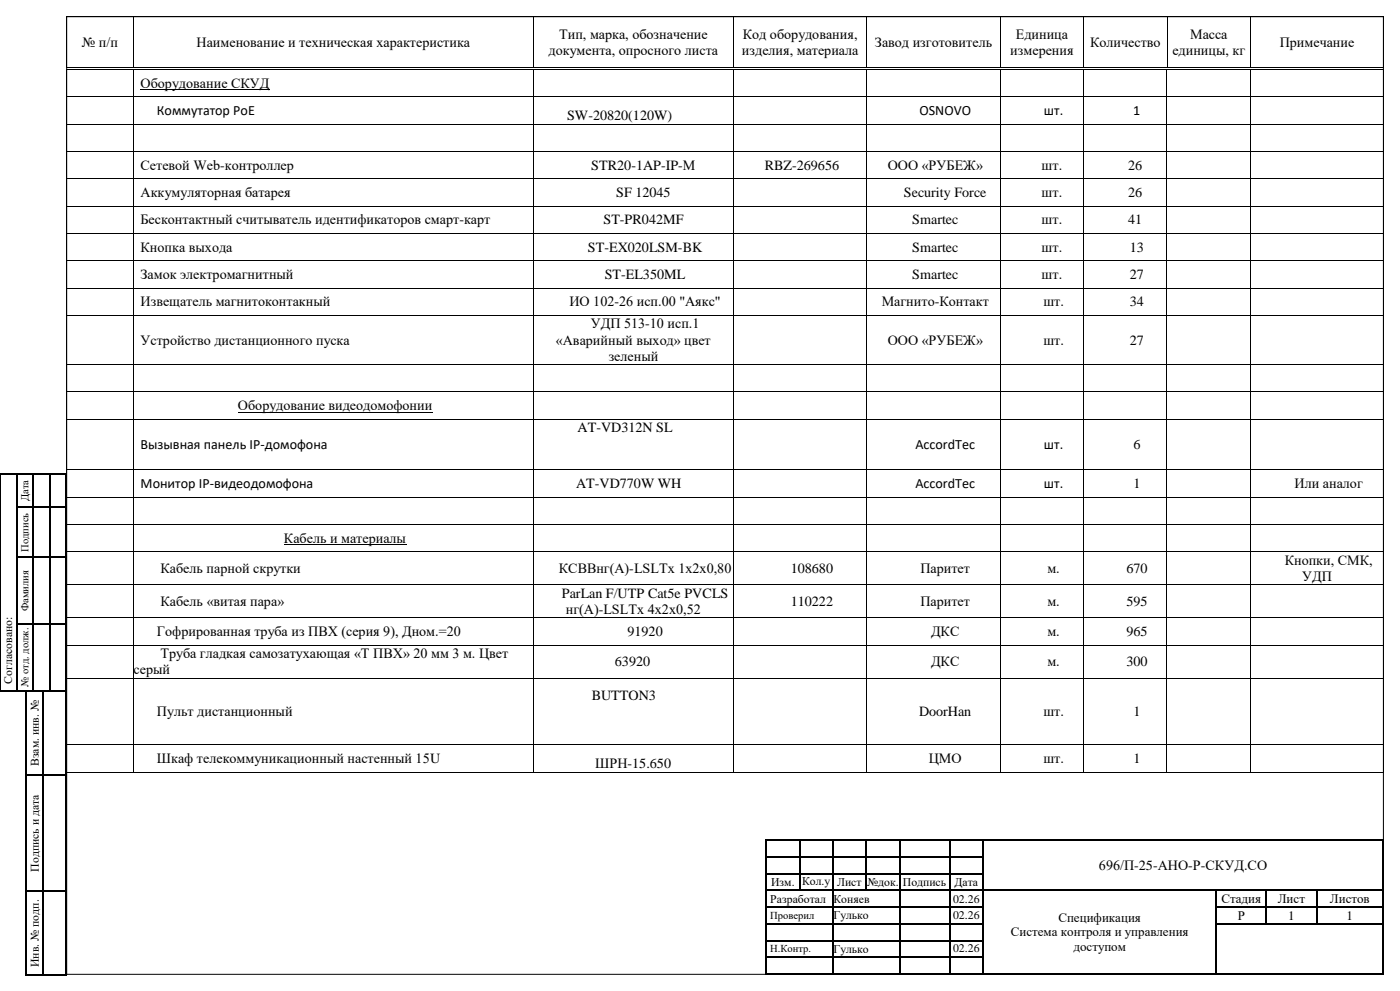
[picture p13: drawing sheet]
<svg xmlns="http://www.w3.org/2000/svg" width="420mm" height="297mm" viewBox="0 0 420 297" stroke-linecap="round" stroke-linejoin="round" font-family="sans-serif">
<defs><g id="words">
<g font-size="4.2">
<text x="167.7" y="11.6">Тип, марка, обозначение</text>
<text x="222.8" y="11.6">Код оборудования,</text>
<text x="304.7" y="11.6">Единица</text>
<text x="357" y="11.6">Масса</text>
<text x="24.6" y="14">№ п/п</text>
<text x="59" y="14">Наименование и техническая характеристика</text>
<text x="164.6" y="16.4">документа, опросного листа</text>
<text x="222.6" y="16.4">изделия, материала</text>
<text x="262.5" y="14">Завод изготовитель</text>
<text x="303.1" y="16.4">измерения</text>
<text x="327" y="14">Количество</text>
<text x="351.7" y="16.4">единицы, кг</text>
<text x="383.9" y="14">Примечание</text>
<text x="42.2" y="26.3">Оборудование СКУД</text>
<text x="47.1" y="34.6">Коммутатор PoE</text>
<text x="170.1" y="35.8">SW-20820(120W)</text>
<text x="275.8" y="34.6">OSNOVO</text>
<text x="313.2" y="34.6">шт.</text>
<text x="340" y="34.6">1</text>
<text x="42.2" y="50.8">Сетевой Web-контроллер</text>
<text x="177.4" y="50.8">STR20-1AP-IP-М</text>
<text x="229.4" y="50.8">RBZ-269656</text>
<text x="266.3" y="50.8">ООО «РУБЕЖ»</text>
<text x="312.5" y="50.8">шт.</text>
<text x="338.4" y="50.8">26</text>
<text x="42.2" y="59.1">Аккумуляторная батарея</text>
<text x="184.8" y="59.1">SF 12045</text>
<text x="271.2" y="59.1">Security Force</text>
<text x="312.5" y="59.1">шт.</text>
<text x="338.4" y="59.1">26</text>
<text x="42.2" y="67.2">Бесконтактный считыватель идентификаторов смарт-карт</text>
<text x="181" y="67.2">ST-PR042MF</text>
<text x="273.7" y="67.2">Smartec</text>
<text x="312.5" y="67.2">шт.</text>
<text x="338.4" y="67.2">41</text>
<text x="42.2" y="75.4">Кнопка выхода</text>
<text x="176.4" y="75.4">ST-EX020LSM-BK</text>
<text x="273.7" y="75.4">Smartec</text>
<text x="312.5" y="75.4">шт.</text>
<text x="339" y="75.4">13</text>
<text x="42.2" y="83.6">Замок электромагнитный</text>
<text x="181.4" y="83.6">ST-EL350ML</text>
<text x="273.7" y="83.6">Smartec</text>
<text x="312.5" y="83.6">шт.</text>
<text x="339" y="83.6">27</text>
<text x="42.2" y="91.8">Извещатель магнитоконтакный</text>
<text x="170.8" y="91.8">ИО 102-26 исп.00 &quot;Аякс&quot;</text>
<text x="264.5" y="91.8">Магнито-Контакт</text>
<text x="313" y="91.8">шт.</text>
<text x="339" y="91.8">34</text>
<text x="177.2" y="98.4">УДП 513-10 исп.1</text>
<text x="42.2" y="103.3">Устройство дистанционного пуска</text>
<text x="166.8" y="103.3">«Аварийный выход» цвет</text>
<text x="266.3" y="103.3">ООО «РУБЕЖ»</text>
<text x="313" y="103.3">шт.</text>
<text x="339" y="103.3">27</text>
<text x="182.6" y="108.1">зеленый</text>
<text x="71.4" y="123">Оборудование видеодомофонии</text>
<text x="173.3" y="129.6">AT-VD312N SL</text>
<text x="42.2" y="134.7">Вызывная панель IP-домофона</text>
<text x="274.6" y="134.7">AccordTec</text>
<text x="313.2" y="134.7">шт.</text>
<text x="340" y="134.6">6</text>
<text x="42.2" y="146.3">Монитор IP-видеодомофона</text>
<text x="172.8" y="146.3">AT-VD770W WH</text>
<text x="274.6" y="146.3">AccordTec</text>
<text x="313.2" y="146.3">шт.</text>
<text x="340" y="146.3">1</text>
<text x="388.4" y="146.3">Или аналог</text>
<text x="85.2" y="162.7">Кабель и материалы</text>
<text x="48.1" y="171.7">Кабель парной скрутки</text>
<text x="167.7" y="171.7">КСВВнг(А)-LSLTx 1х2х0,80</text>
<text x="237.2" y="171.7">108680</text>
<text x="276.1" y="171.7">Паритет</text>
<text x="314.2" y="171.7">м.</text>
<text x="337.9" y="171.7">670</text>
<text x="385.4" y="169.3">Кнопки, СМК,</text>
<text x="168.5" y="179.2">ParLan F/UTP Cat5e PVCLS</text>
<text x="390.6" y="174.1">УДП</text>
<text x="48.1" y="181.6">Кабель «витая пара»</text>
<text x="169.8" y="184">нг(А)-LSLTx 4х2х0,52</text>
<text x="237.2" y="181.6">110222</text>
<text x="276.1" y="181.6">Паритет</text>
<text x="314.2" y="181.6">м.</text>
<text x="337.9" y="181.6">595</text>
<text x="47.1" y="190.7">Гофрированная труба из ПВХ (серия 9), Дном.=20</text>
<text x="188.2" y="190.7">91920</text>
<text x="279.3" y="190.7">ДКС</text>
<text x="314.2" y="190.7">м.</text>
<text x="337.9" y="190.7">965</text>
<text x="48.1" y="197.3">Труба гладкая самозатухающая «Т ПВХ» 20 мм 3 м. Цвет</text>
<text x="40.1" y="202.1">серый</text>
<text x="184.5" y="199.7">63920</text>
<text x="279.3" y="199.7">ДКС</text>
<text x="314.2" y="199.7">м.</text>
<text x="337.9" y="199.7">300</text>
<text x="177.5" y="209.8">BUTTON3</text>
<text x="47.1" y="214.6">Пульт дистанционный</text>
<text x="275.7" y="214.6">DoorHan</text>
<text x="313" y="214.6">шт.</text>
<text x="340" y="214.6">1</text>
<text x="47.1" y="228.7">Шкаф телекоммуникационный настенный 15U</text>
<text x="178.6" y="230">ШРН-15.650</text>
<text x="278.6" y="228.7">ЦМО</text>
<text x="313" y="228.7">шт.</text>
<text x="340" y="228.7">1</text>
<text x="329.7" y="260.7">696/П-25-АНО-Р-СКУД.СО</text>
</g>
<g font-size="3.9">
<text x="366.5" y="270.7">Стадия</text>
<text x="371.3" y="275.6">Р</text>
<text x="383.4" y="270.7">Лист</text>
<text x="386.5" y="275.6">1</text>
<text x="399" y="270.7">Листов</text>
<text x="404" y="275.6">1</text>
<text x="303.3" y="280.7">Система контроля и управления</text>
<text x="317.5" y="276.2">Спецификация</text>
<text x="322" y="285.2">доступом</text>
</g>
<g font-size="3.5">
<text x="3.6" y="204.9" transform="rotate(-90 3.6 204.9)">Согласовано:</text>
<text x="11.6" y="229.6" transform="rotate(-90 11.6 229.6)">Взам. инв. №</text>
<text x="11.6" y="261.3" transform="rotate(-90 11.6 261.3)">Подпись и дата</text>
<text x="231.3" y="265.5">Изм.</text>
<text x="240.6" y="265.2">Кол.у</text>
<text x="243.5" y="269.3">ч.</text>
<text x="251.1" y="265.5">Лист</text>
<text x="260.1" y="265.5">№док.</text>
<text x="270.9" y="265.5">Подпись</text>
<text x="286.3" y="265.5">Дата</text>
<text x="231.1" y="270.6">Разработал</text>
<text x="250" y="270.6">Коняев</text>
<text x="250" y="275.5">Гулько</text>
<text x="285.9" y="270.6">02.26</text>
<text x="285.9" y="275.5">02.26</text>
<text x="250" y="285.6">Гулько</text>
<text x="285.9" y="285.2">02.26</text>
<text x="11.6" y="289.9" transform="rotate(-90 11.6 289.9)">Инв. № подп.</text>
</g>
<g font-size="3.2">
<text x="8.6" y="150.2" transform="rotate(-90 8.6 150.2)">Дата</text>
<text x="8.6" y="165.4" transform="rotate(-90 8.6 165.4)">Подпись</text>
<text x="8.6" y="183.2" transform="rotate(-90 8.6 183.2)">Фамилия</text>
<text x="8.6" y="205.9" transform="rotate(-90 8.6 205.9)">№ отд. долж.</text>
<text x="231.1" y="275.5">Проверил</text>
<text x="231.1" y="285.5">Н.Контр.</text>
</g>
</g></defs>
<g fill="none" stroke="#000" stroke-width=".3">
<path d="M20 5h395v287h-395zM20 5.2v14.8M20.1 5.1h19.8M40 5.2v14.8M40.1 5.1h119.9M160 5.2v14.8M160.1 5.1h59.9M220.1 5.2v14.8M220.2 5.1h39.8M260.1 5.2v14.8M260.2 5.1h39.8M300.1 5.2v14.8"/>
<path d="M300.2 5.1h24.8M325.1 5.2v14.8M325.2 5.1h24.8M350.1 5.2v14.8M350.2 5.1h24.8M375.1 5.2v14.8M375.2 5.1h39.8M415.1 5.2v14.8M19.9 20.9v8M20 20.8h19.9M20.1 20.1h19.8M40 20.9v8"/>
<path d="M40.1 20.1h119.9M40.1 20.8h119.9M42.2 26.9h38.7M160 20.9v8M160.1 20.1h59.9M160.1 20.8h59.8M220 20.9v8M220.1 20.8h39.9M220.2 20.1h39.8M260 20.9v8M260.1 20.8h39.9M260.2 20.1h39.8"/>
<path d="M300 20.9v8M300.1 20.8h24.9M300.2 20.1h24.8M325.1 20.9v8M325.2 20.8h24.8M325.2 20.1h24.8M350.1 20.9v8M350.2 20.8h24.8M350.2 20.1h24.8M375.1 20.9v8M375.2 20.8h39.8M375.2 20.1h39.8"/>
<path d="M415.1 20.9v8M0 142.2v9.6M0 152.2v14.7M0 167.2v19.6M0 187.2v19.7"/>
</g>
<g fill="#000">
<path d="M19.9 5l.2 .2z" fill-rule="evenodd"/>
<path d="M19.9 5l.2 .2z" fill-rule="evenodd"/>
<path d="M39.9 5l.2 .2z" fill-rule="evenodd"/>
<path d="M160 5l.1 .2z" fill-rule="evenodd"/>
<path d="M220 5l.2 .2z" fill-rule="evenodd"/>
<path d="M260 5l.2 .2z" fill-rule="evenodd"/>
<path d="M300 5l.2 .2z" fill-rule="evenodd"/>
<path d="M325 5l.2 .2z" fill-rule="evenodd"/>
<path d="M350 5l.2 .2z" fill-rule="evenodd"/>
<path d="M375 5l.2 .2z" fill-rule="evenodd"/>
<path d="M415 5l.2 .2z" fill-rule="evenodd"/>
<path d="M415 5l.2 .2z" fill-rule="evenodd"/>
<path d="M19.8 20.7l.2 .2z" fill-rule="evenodd"/>
<path d="M19.8 20.7l.2 .2z" fill-rule="evenodd"/>
<path d="M19.9 20l.2 .2z" fill-rule="evenodd"/>
<path d="M19.9 20l.2 .2z" fill-rule="evenodd"/>
<path d="M39.9 20l.2 .2z" fill-rule="evenodd"/>
<path d="M39.9 20.7l.2 .2z" fill-rule="evenodd"/>
<path d="M160 20l.1 .2z" fill-rule="evenodd"/>
<path d="M160 20.7l.1 .2z" fill-rule="evenodd"/>
<path d="M219.9 20.7l.2 .2z" fill-rule="evenodd"/>
<path d="M220 20l.2 .2z" fill-rule="evenodd"/>
<path d="M260 20.7l.1 .2z" fill-rule="evenodd"/>
<path d="M260 20l.2 .2z" fill-rule="evenodd"/>
<path d="M300 20.7l.1 .2z" fill-rule="evenodd"/>
<path d="M300 20l.2 .2z" fill-rule="evenodd"/>
<path d="M325 20.7l.2 .2z" fill-rule="evenodd"/>
<path d="M325 20l.2 .2z" fill-rule="evenodd"/>
<path d="M350 20.7l.2 .2z" fill-rule="evenodd"/>
<path d="M350 20l.2 .2z" fill-rule="evenodd"/>
<path d="M375 20.7l.2 .2z" fill-rule="evenodd"/>
<path d="M375 20l.2 .2z" fill-rule="evenodd"/>
<path d="M415 20l.2 .2z" fill-rule="evenodd"/>
<path d="M415 20l.2 .2z" fill-rule="evenodd"/>
<path d="M415 20.7l.2 .2z" fill-rule="evenodd"/>
<path d="M415 20.7l.2 .2z" fill-rule="evenodd"/>
<path d="M0 141.8h.1v.4h-.1z" fill-rule="evenodd"/>
<path d="M0 141.8h.1v.4h-.1z" fill-rule="evenodd"/>
<path d="M0 151.8h.1v.4h-.1z" fill-rule="evenodd"/>
<path d="M4.8 141.8h.3v.4h-.3z" fill-rule="evenodd"/>
<path d="M4.8 151.8h.3v.4h-.3z" fill-rule="evenodd"/>
<path d="M9.8 141.8h.4v.4h-.4z" fill-rule="evenodd"/>
<path d="M9.8 151.8h.4v.4h-.4z" fill-rule="evenodd"/>
<path d="M14.8 141.8h.3v.4h-.3z" fill-rule="evenodd"/>
<path d="M14.8 151.8h.3v.4h-.3z" fill-rule="evenodd"/>
<path d="M19.8 141.8h.3v.4h-.3z" fill-rule="evenodd"/>
<path d="M19.8 141.8h.3v.4h-.3z" fill-rule="evenodd"/>
<path d="M19.8 151.8h.3v.4h-.3z" fill-rule="evenodd"/>
<path d="M0 166.9h.1v.3h-.1z" fill-rule="evenodd"/>
<path d="M4.8 166.9h.3v.3h-.3z" fill-rule="evenodd"/>
<path d="M9.8 166.9h.4v.3h-.4z" fill-rule="evenodd"/>
<path d="M14.8 166.9h.3v.3h-.3z" fill-rule="evenodd"/>
<path d="M19.8 166.9h.3v.3h-.3z" fill-rule="evenodd"/>
<path d="M0 186.8h.1v.4h-.1z" fill-rule="evenodd"/>
<path d="M4.8 186.8h.3v.4h-.3z" fill-rule="evenodd"/>
<path d="M9.8 186.8h.4v.4h-.4z" fill-rule="evenodd"/>
<path d="M14.8 186.8h.3v.4h-.3z" fill-rule="evenodd"/>
<path d="M19.8 186.8h.3v.4h-.3z" fill-rule="evenodd"/>
<path d="M0 206.9h.1v.3h-.1z" fill-rule="evenodd"/>
<path d="M0 206.9h.1v.3h-.1z" fill-rule="evenodd"/>
<path d="M4.8 206.9h.3v.3h-.3z" fill-rule="evenodd"/>
<path d="M7.7 207h.4v.3h-.4z" fill-rule="evenodd"/>
<path d="M7.7 207h.4v.3h-.4z" fill-rule="evenodd"/>
<path d="M9.8 206.9h.4v.3h-.4z" fill-rule="evenodd"/>
<path d="M12.7 207h.4v.3h-.4z" fill-rule="evenodd"/>
<path d="M14.8 206.9h.3v.3h-.3z" fill-rule="evenodd"/>
<path d="M19.7 207h.4v.3h-.4z" fill-rule="evenodd"/>
<path d="M19.7 207h.4v.3h-.4z" fill-rule="evenodd"/>
<path d="M19.8 206.9h.3v.3h-.3z" fill-rule="evenodd"/>
<path d="M19.8 206.9h.3v.3h-.3z" fill-rule="evenodd"/>
<path d="M7.7 232h.4v.3h-.4z" fill-rule="evenodd"/>
<path d="M12.7 232h.4v.3h-.4z" fill-rule="evenodd"/>
<path d="M19.7 232h.4v.3h-.4z" fill-rule="evenodd"/>
<path d="M229.7 251.7h.4v.3h-.4z" fill-rule="evenodd"/>
<path d="M229.7 251.7h.4v.3h-.4z" fill-rule="evenodd"/>
<path d="M229.7 256.7h.4v.3h-.4z" fill-rule="evenodd"/>
<path d="M239.7 251.7h.4v.3h-.4z" fill-rule="evenodd"/>
<path d="M239.7 256.7h.4v.3h-.4z" fill-rule="evenodd"/>
<path d="M249.7 251.7h.3v.3h-.3z" fill-rule="evenodd"/>
<path d="M249.7 256.7h.3v.3h-.3z" fill-rule="evenodd"/>
<path d="M259.7 251.7h.4v.3h-.4z" fill-rule="evenodd"/>
<path d="M259.7 256.7h.4v.3h-.4z" fill-rule="evenodd"/>
<path d="M269.7 251.7h.4v.3h-.4z" fill-rule="evenodd"/>
<path d="M269.7 256.7h.4v.3h-.4z" fill-rule="evenodd"/>
<path d="M284.7 251.7h.4v.3h-.4z" fill-rule="evenodd"/>
<path d="M284.7 256.7h.4v.3h-.4z" fill-rule="evenodd"/>
<path d="M294.7 251.7h.4v.3h-.4z" fill-rule="evenodd"/>
<path d="M294.7 256.7h.4v.3h-.4z" fill-rule="evenodd"/>
<path d="M414.8 251.7h.3v.3h-.3z" fill-rule="evenodd"/>
<path d="M414.8 251.7h.3v.3h-.3z" fill-rule="evenodd"/>
<path d="M414.8 256.7h.3v.3h-.3z" fill-rule="evenodd"/>
<path d="M7.7 267h.4v.3h-.4z" fill-rule="evenodd"/>
<path d="M12.7 267h.4v.3h-.4z" fill-rule="evenodd"/>
<path d="M19.7 267h.4v.3h-.4z" fill-rule="evenodd"/>
<path d="M229.7 261.7h.4v.3h-.4z" fill-rule="evenodd"/>
<path d="M229.7 266.7h.4v.3h-.4z" fill-rule="evenodd"/>
<path d="M229.7 271.7h.4v.3h-.4z" fill-rule="evenodd"/>
<path d="M229.7 276.7h.4v.4h-.4z" fill-rule="evenodd"/>
<path d="M239.7 261.7h.4v.3h-.4z" fill-rule="evenodd"/>
<path d="M239.7 266.7h.4v.3h-.4z" fill-rule="evenodd"/>
<path d="M249.7 261.7h.3v.3h-.3z" fill-rule="evenodd"/>
<path d="M249.7 266.7h.3v.3h-.3z" fill-rule="evenodd"/>
<path d="M249.7 271.7h.3v.3h-.3z" fill-rule="evenodd"/>
<path d="M249.7 276.7h.3v.4h-.3z" fill-rule="evenodd"/>
<path d="M259.7 261.7h.4v.3h-.4z" fill-rule="evenodd"/>
<path d="M259.7 266.7h.4v.3h-.4z" fill-rule="evenodd"/>
<path d="M269.7 261.7h.4v.3h-.4z" fill-rule="evenodd"/>
<path d="M269.7 266.7h.4v.3h-.4z" fill-rule="evenodd"/>
<path d="M269.7 271.7h.4v.3h-.4z" fill-rule="evenodd"/>
<path d="M269.7 276.7h.4v.4h-.4z" fill-rule="evenodd"/>
<path d="M284.7 261.7h.4v.3h-.4z" fill-rule="evenodd"/>
<path d="M284.7 266.7h.4v.3h-.4z" fill-rule="evenodd"/>
<path d="M284.7 271.7h.4v.3h-.4z" fill-rule="evenodd"/>
<path d="M284.7 276.7h.4v.4h-.4z" fill-rule="evenodd"/>
<path d="M294.7 261.7h.4v.3h-.4z" fill-rule="evenodd"/>
<path d="M294.7 266.7h.4v.3h-.4z" fill-rule="evenodd"/>
<path d="M294.7 271.7h.4v.3h-.4z" fill-rule="evenodd"/>
<path d="M294.7 276.7h.4v.4h-.4z" fill-rule="evenodd"/>
<path d="M364.7 266.7h.4v.3h-.4z" fill-rule="evenodd"/>
<path d="M364.7 271.7h.4v.3h-.4z" fill-rule="evenodd"/>
<path d="M364.7 276.7h.4v.4h-.4z" fill-rule="evenodd"/>
<path d="M379.8 266.7h.3v.3h-.3z" fill-rule="evenodd"/>
<path d="M379.8 271.7h.3v.3h-.3z" fill-rule="evenodd"/>
<path d="M379.8 276.7h.3v.4h-.3z" fill-rule="evenodd"/>
<path d="M394.8 266.7h.3v.3h-.3z" fill-rule="evenodd"/>
<path d="M394.8 271.7h.3v.3h-.3z" fill-rule="evenodd"/>
<path d="M394.8 276.7h.3v.4h-.3z" fill-rule="evenodd"/>
<path d="M414.8 261.7h.3v.3h-.3z" fill-rule="evenodd"/>
<path d="M414.8 266.7h.3v.3h-.3z" fill-rule="evenodd"/>
<path d="M414.8 271.7h.3v.3h-.3z" fill-rule="evenodd"/>
<path d="M414.8 276.7h.3v.4h-.3z" fill-rule="evenodd"/>
<path d="M7.7 292h.4v.4h-.4z" fill-rule="evenodd"/>
<path d="M7.7 292h.4v.4h-.4z" fill-rule="evenodd"/>
<path d="M12.7 292h.4v.4h-.4z" fill-rule="evenodd"/>
<path d="M19.7 292h.4v.4h-.4z" fill-rule="evenodd"/>
<path d="M19.7 292h.4v.4h-.4z" fill-rule="evenodd"/>
<path d="M229.7 281.7h.4v.4h-.4z" fill-rule="evenodd"/>
<path d="M229.7 286.7h.4v.4h-.4z" fill-rule="evenodd"/>
<path d="M229.7 291.8h.4v.3h-.4z" fill-rule="evenodd"/>
<path d="M229.7 291.8h.4v.3h-.4z" fill-rule="evenodd"/>
<path d="M249.7 281.7h.3v.4h-.3z" fill-rule="evenodd"/>
<path d="M249.7 286.7h.3v.4h-.3z" fill-rule="evenodd"/>
<path d="M249.7 291.8h.3v.3h-.3z" fill-rule="evenodd"/>
<path d="M269.7 281.7h.4v.4h-.4z" fill-rule="evenodd"/>
<path d="M269.7 286.7h.4v.4h-.4z" fill-rule="evenodd"/>
<path d="M269.7 291.8h.4v.3h-.4z" fill-rule="evenodd"/>
<path d="M284.7 281.7h.4v.4h-.4z" fill-rule="evenodd"/>
<path d="M284.7 286.7h.4v.4h-.4z" fill-rule="evenodd"/>
<path d="M284.7 291.8h.4v.3h-.4z" fill-rule="evenodd"/>
<path d="M294.7 281.7h.4v.4h-.4z" fill-rule="evenodd"/>
<path d="M294.7 286.7h.4v.4h-.4z" fill-rule="evenodd"/>
<path d="M294.7 291.8h.4v.3h-.4z" fill-rule="evenodd"/>
<path d="M364.7 281.7h.4v.4h-.4z" fill-rule="evenodd"/>
<path d="M364.7 286.7h.4v.4h-.4z" fill-rule="evenodd"/>
<path d="M364.7 291.8h.4v.3h-.4z" fill-rule="evenodd"/>
<path d="M414.8 281.7h.3v.4h-.3z" fill-rule="evenodd"/>
<path d="M414.8 286.7h.3v.4h-.3z" fill-rule="evenodd"/>
<path d="M414.8 291.8h.3v.3h-.3z" fill-rule="evenodd"/>
<path d="M414.8 291.8h.3v.3h-.3z" fill-rule="evenodd"/>
</g>
<g fill="none" stroke="#000" stroke-width=".34">
<path d="M.1 142h4.7M5 142.2v9.6M5 152.2v14.7M5.1 142h4.7M5.1 152h4.7M10 142.2v9.6M10 152.2v14.7M10.2 142h4.6M10.2 152h4.6M14.9 142.2v9.6M14.9 152.2v14.7M15.1 142h4.7"/>
<path d="M15.1 152h4.7M19.9 142.2v9.6M19.9 152.2v14.7M5 167.2v19.6M5.1 167h4.7M10 167.2v19.6M10.2 167h4.6M14.9 167.2v19.6M15.1 167h4.7M19.9 167.2v19.6M5 187.2v19.7M5.1 187h4.7"/>
<path d="M10 187.2v19.7M10.2 187h4.6M14.9 187.2v19.7M15.1 187h4.7M19.9 187.2v19.7M.1 207h4.7M5.1 207h4.7M7.9 207.3v24.7M8.1 207.1h4.6M10.2 207h4.6M12.9 207.3v24.7M13.1 207.1h6.6"/>
<path d="M15.1 207h4.7M19.9 207.3v24.7M7.9 232.3v34.7M8.1 232.1h4.6M12.9 232.3v34.7M13.1 232.1h6.6M19.9 232.3v34.7M229.9 252v4.7M229.9 257v4.7M230.1 251.8h9.6M230.1 256.9h9.6M239.9 252v4.7"/>
<path d="M239.9 257v4.7M240.1 251.8h9.6M240.1 256.9h9.6M249.9 252v4.7M249.9 257v4.7M250 251.8h9.7M250 256.9h9.7M259.9 252v4.7M259.9 257v4.7M260.1 251.8h9.6M260.1 256.9h9.6M269.9 252v4.7"/>
<path d="M269.9 257v4.7M270.1 251.8h14.6M270.1 256.9h14.6M284.9 252v4.7M284.9 257v4.7M285.1 251.8h9.6M285.1 256.9h9.6M294.9 252v4.7M294.9 257v4.7M295.1 251.8h119.7M415 252v4.7M415 257v4.7"/>
<path d="M7.9 267.3v24.7M8.1 267.2h4.6M12.9 267.3v24.7M13.1 267.2h6.6M19.9 267.3v24.7M229.9 262v4.7M229.9 267v4.7M229.9 272v4.7M229.9 277.1v4.6M230.1 261.9h9.6M230.1 266.9h9.6M230.1 271.9h19.6"/>
<path d="M230.1 276.9h19.6M239.9 262v4.7M240.1 261.9h9.6M240.1 266.9h9.6M249.9 262v4.7M249.9 267v4.7M249.9 272v4.7M249.9 277.1v4.6M250 261.9h9.7M250 266.9h9.7M250 271.9h19.7M250 276.9h19.7"/>
<path d="M259.9 262v4.7M260.1 261.9h9.6M260.1 266.9h9.6M269.9 262v4.7M269.9 267v4.7M269.9 272v4.7M269.9 277.1v4.6M270.1 261.9h14.6M270.1 266.9h14.6M270.1 271.9h14.6M270.1 276.9h14.6M284.9 262v4.7"/>
<path d="M284.9 267v4.7M284.9 272v4.7M284.9 277.1v4.6M285.1 261.9h9.6M285.1 266.9h9.6M285.1 271.9h9.6M285.1 276.9h9.6M294.9 262v4.7M294.9 267v4.7M294.9 272v4.7M294.9 277.1v4.6M295.1 266.9h69.6"/>
<path d="M364.9 267v4.7M364.9 272v4.7M364.9 277.1v4.6M365.1 266.9h14.7M365.1 271.9h14.7M365.1 276.9h14.7M379.9 267v4.7M379.9 272v4.7M380.1 266.9h14.7M380.1 271.9h14.7M380.1 276.9h14.7M395 267v4.7"/>
<path d="M395 272v4.7M395.1 266.9h19.7M395.1 271.9h19.7M395.1 276.9h19.7M415 262v4.7M415 267v4.7M415 272v4.7M415 277.1v4.6M8.1 292.2h4.6M13.1 292.2h6.6M229.9 282.1v4.6M229.9 287.1v4.7"/>
<path d="M230.1 281.9h19.6M230.1 286.9h19.6M230.1 291.9h19.6M249.9 282.1v4.6M249.9 287.1v4.7M250 281.9h19.7M250 286.9h19.7M250 291.9h19.7M269.9 282.1v4.6M269.9 287.1v4.7M270.1 281.9h14.6M270.1 286.9h14.6"/>
<path d="M270.1 291.9h14.6M284.9 282.1v4.6M284.9 287.1v4.7M285.1 281.9h9.6M285.1 286.9h9.6M285.1 291.9h9.6M294.9 282.1v4.6M294.9 287.1v4.7M295.1 291.9h69.6M364.9 282.1v4.6M364.9 287.1v4.7M365.1 291.9h49.7"/>
<path d="M415 282.1v4.6M415 287.1v4.7"/>
</g>
<path d="M169.6 29.4h50.3v7.4h-50.3z" fill-rule="evenodd" fill="#fff"/>
<g fill="#000">
<path d="M19.8 28.9l.2 .2z" fill-rule="evenodd"/>
<path d="M19.8 37.1l.2 .2z" fill-rule="evenodd"/>
<path d="M39.9 28.9l.2 .2z" fill-rule="evenodd"/>
<path d="M39.9 37.1l.2 .2z" fill-rule="evenodd"/>
<path d="M160 28.9l.1 .2z" fill-rule="evenodd"/>
<path d="M160 37.1l.1 .2z" fill-rule="evenodd"/>
<path d="M219.9 28.9l.2 .2z" fill-rule="evenodd"/>
<path d="M219.9 37.1l.2 .2z" fill-rule="evenodd"/>
<path d="M260 28.9l.1 .2z" fill-rule="evenodd"/>
<path d="M260 37.1l.1 .2z" fill-rule="evenodd"/>
<path d="M300 28.9l.1 .2z" fill-rule="evenodd"/>
<path d="M300 37.1l.1 .2z" fill-rule="evenodd"/>
<path d="M325 28.9l.2 .2z" fill-rule="evenodd"/>
<path d="M325 37.1l.2 .2z" fill-rule="evenodd"/>
<path d="M350 28.9l.2 .2z" fill-rule="evenodd"/>
<path d="M350 37.1l.2 .2z" fill-rule="evenodd"/>
<path d="M375 28.9l.2 .2z" fill-rule="evenodd"/>
<path d="M375 37.1l.2 .2z" fill-rule="evenodd"/>
<path d="M415 28.9l.2 .2z" fill-rule="evenodd"/>
<path d="M415 37.1l.2 .2z" fill-rule="evenodd"/>
<path d="M19.8 45.3l.2 .2z" fill-rule="evenodd"/>
<path d="M19.8 53.5l.2 .1z" fill-rule="evenodd"/>
<path d="M39.9 45.3l.2 .2z" fill-rule="evenodd"/>
<path d="M39.9 53.5l.2 .1z" fill-rule="evenodd"/>
<path d="M160 45.3l.1 .2z" fill-rule="evenodd"/>
<path d="M160 53.5l.1 .1z" fill-rule="evenodd"/>
<path d="M219.9 45.3l.2 .2z" fill-rule="evenodd"/>
<path d="M219.9 53.5l.2 .1z" fill-rule="evenodd"/>
<path d="M260 45.3l.1 .2z" fill-rule="evenodd"/>
<path d="M260 53.5l.1 .1z" fill-rule="evenodd"/>
<path d="M300 45.3l.1 .2z" fill-rule="evenodd"/>
<path d="M300 53.5l.1 .1z" fill-rule="evenodd"/>
<path d="M325 45.3l.2 .2z" fill-rule="evenodd"/>
<path d="M325 53.5l.2 .1z" fill-rule="evenodd"/>
<path d="M350 45.3l.2 .2z" fill-rule="evenodd"/>
<path d="M350 53.5l.2 .1z" fill-rule="evenodd"/>
<path d="M375 45.3l.2 .2z" fill-rule="evenodd"/>
<path d="M375 53.5l.2 .1z" fill-rule="evenodd"/>
<path d="M415 45.3l.2 .2z" fill-rule="evenodd"/>
<path d="M415 53.5l.2 .1z" fill-rule="evenodd"/>
<path d="M19.8 61.7l.2 .2z" fill-rule="evenodd"/>
<path d="M19.8 69.9l.2 .1z" fill-rule="evenodd"/>
<path d="M19.8 78l.2 .2z" fill-rule="evenodd"/>
<path d="M39.9 61.7l.2 .2z" fill-rule="evenodd"/>
<path d="M39.9 69.9l.2 .1z" fill-rule="evenodd"/>
<path d="M39.9 78l.2 .2z" fill-rule="evenodd"/>
<path d="M160 61.7l.1 .2z" fill-rule="evenodd"/>
<path d="M160 69.9l.1 .1z" fill-rule="evenodd"/>
<path d="M160 78l.1 .2z" fill-rule="evenodd"/>
<path d="M219.9 61.7l.2 .2z" fill-rule="evenodd"/>
<path d="M219.9 69.9l.2 .1z" fill-rule="evenodd"/>
<path d="M219.9 78l.2 .2z" fill-rule="evenodd"/>
<path d="M260 61.7l.1 .2z" fill-rule="evenodd"/>
<path d="M260 69.9l.1 .1z" fill-rule="evenodd"/>
<path d="M260 78l.1 .2z" fill-rule="evenodd"/>
<path d="M300 61.7l.1 .2z" fill-rule="evenodd"/>
<path d="M300 69.9l.1 .1z" fill-rule="evenodd"/>
<path d="M300 78l.1 .2z" fill-rule="evenodd"/>
<path d="M325 61.7l.2 .2z" fill-rule="evenodd"/>
<path d="M325 69.9l.2 .1z" fill-rule="evenodd"/>
<path d="M325 78l.2 .2z" fill-rule="evenodd"/>
<path d="M350 61.7l.2 .2z" fill-rule="evenodd"/>
<path d="M350 69.9l.2 .1z" fill-rule="evenodd"/>
<path d="M350 78l.2 .2z" fill-rule="evenodd"/>
<path d="M375 61.7l.2 .2z" fill-rule="evenodd"/>
<path d="M375 69.9l.2 .1z" fill-rule="evenodd"/>
<path d="M375 78l.2 .2z" fill-rule="evenodd"/>
<path d="M415 61.7l.2 .2z" fill-rule="evenodd"/>
<path d="M415 69.9l.2 .1z" fill-rule="evenodd"/>
<path d="M415 78l.2 .2z" fill-rule="evenodd"/>
<path d="M19.8 86.3l.2 .1z" fill-rule="evenodd"/>
<path d="M19.8 94.4l.2 .2z" fill-rule="evenodd"/>
<path d="M39.9 86.3l.2 .1z" fill-rule="evenodd"/>
<path d="M39.9 94.4l.2 .2z" fill-rule="evenodd"/>
<path d="M160 86.3l.1 .1z" fill-rule="evenodd"/>
<path d="M160 94.4l.1 .2z" fill-rule="evenodd"/>
<path d="M219.9 86.3l.2 .1z" fill-rule="evenodd"/>
<path d="M219.9 94.4l.2 .2z" fill-rule="evenodd"/>
<path d="M260 86.3l.1 .1z" fill-rule="evenodd"/>
<path d="M260 94.4l.1 .2z" fill-rule="evenodd"/>
<path d="M300 86.3l.1 .1z" fill-rule="evenodd"/>
<path d="M300 94.4l.1 .2z" fill-rule="evenodd"/>
<path d="M325 86.3l.2 .1z" fill-rule="evenodd"/>
<path d="M325 94.4l.2 .2z" fill-rule="evenodd"/>
<path d="M350 86.3l.2 .1z" fill-rule="evenodd"/>
<path d="M350 94.4l.2 .2z" fill-rule="evenodd"/>
<path d="M375 86.3l.2 .1z" fill-rule="evenodd"/>
<path d="M375 94.4l.2 .2z" fill-rule="evenodd"/>
<path d="M415 86.3l.2 .1z" fill-rule="evenodd"/>
<path d="M415 94.4l.2 .2z" fill-rule="evenodd"/>
<path d="M19.8 109.2l.2 .2z" fill-rule="evenodd"/>
<path d="M19.8 117.4l.2 .1z" fill-rule="evenodd"/>
<path d="M39.9 109.2l.2 .2z" fill-rule="evenodd"/>
<path d="M39.9 117.4l.2 .1z" fill-rule="evenodd"/>
<path d="M160 109.2l.1 .2z" fill-rule="evenodd"/>
<path d="M160 117.4l.1 .1z" fill-rule="evenodd"/>
<path d="M219.9 109.2l.2 .2z" fill-rule="evenodd"/>
<path d="M219.9 117.4l.2 .1z" fill-rule="evenodd"/>
<path d="M260 109.2l.1 .2z" fill-rule="evenodd"/>
<path d="M260 117.4l.1 .1z" fill-rule="evenodd"/>
<path d="M300 109.2l.1 .2z" fill-rule="evenodd"/>
<path d="M300 117.4l.1 .1z" fill-rule="evenodd"/>
<path d="M325 109.2l.2 .2z" fill-rule="evenodd"/>
<path d="M325 117.4l.2 .1z" fill-rule="evenodd"/>
<path d="M350 109.2l.2 .2z" fill-rule="evenodd"/>
<path d="M350 117.4l.2 .1z" fill-rule="evenodd"/>
<path d="M375 109.2l.2 .2z" fill-rule="evenodd"/>
<path d="M375 117.4l.2 .1z" fill-rule="evenodd"/>
<path d="M415 109.2l.2 .2z" fill-rule="evenodd"/>
<path d="M415 117.4l.2 .1z" fill-rule="evenodd"/>
</g>
<g fill="none" stroke="#000" stroke-width=".3">
<path d="M19.9 29.1v8M19.9 37.3v8M20 29h19.9M20 37.2h19.9M40 29.1v8M40 37.3v8M40.1 29h119.9M40.1 37.2h119.9M160 29.1v8M160 37.3v8M160.1 29h59.8M160.1 37.2h59.8"/>
<path d="M220 29.1v8M220 37.3v8M220.1 29h39.9M220.1 37.2h39.9M260 29.1v8M260 37.3v8M260.1 29h39.9M260.1 37.2h39.9M300 29.1v8M300 37.3v8M300.1 29h24.9M300.1 37.2h24.9"/>
<path d="M325.1 29.1v8M325.1 37.3v8M325.2 29h24.8M325.2 37.2h24.8M350.1 29.1v8M350.1 37.3v8M350.2 29h24.8M350.2 37.2h24.8M375.1 29.1v8M375.1 37.3v8M375.2 29h39.8M375.2 37.2h39.8"/>
<path d="M415.1 29.1v8M415.1 37.3v8M19.9 45.5v8M19.9 53.6v8.1M20 45.4h19.9M20 53.6h19.9M40 45.5v8M40 53.6v8.1M40.1 45.4h119.9M40.1 53.6h119.9M160 45.5v8M160 53.6v8.1"/>
<path d="M160.1 45.4h59.8M160.1 53.6h59.8M220 45.5v8M220 53.6v8.1M220.1 45.4h39.9M220.1 53.6h39.9M260 45.5v8M260 53.6v8.1M260.1 45.4h39.9M260.1 53.6h39.9M300 45.5v8M300 53.6v8.1"/>
<path d="M300.1 45.4h24.9M300.1 53.6h24.9M325.1 45.5v8M325.1 53.6v8.1M325.2 45.4h24.8M325.2 53.6h24.8M350.1 45.5v8M350.1 53.6v8.1M350.2 45.4h24.8M350.2 53.6h24.8M375.1 45.5v8M375.1 53.6v8.1"/>
<path d="M375.2 45.4h39.8M375.2 53.6h39.8M415.1 45.5v8M415.1 53.6v8.1M19.9 61.9v8M19.9 70v8M19.9 78.2v8.1M20 61.8h19.9M20 69.9h19.9M20 78.1h19.9M40 61.9v8M40 70v8"/>
<path d="M40 78.2v8.1M40.1 61.8h119.9M40.1 69.9h119.9M40.1 78.1h119.9M160 61.9v8M160 70v8M160 78.2v8.1M160.1 61.8h59.8M160.1 69.9h59.8M160.1 78.1h59.8M220 61.9v8M220 70v8"/>
<path d="M220 78.2v8.1M220.1 61.8h39.9M220.1 69.9h39.9M220.1 78.1h39.9M260 61.9v8M260 70v8M260 78.2v8.1M260.1 61.8h39.9M260.1 69.9h39.9M260.1 78.1h39.9M300 61.9v8M300 70v8"/>
<path d="M300 78.2v8.1M300.1 61.8h24.9M300.1 69.9h24.9M300.1 78.1h24.9M325.1 61.9v8M325.1 70v8M325.1 78.2v8.1M325.2 61.8h24.8M325.2 69.9h24.8M325.2 78.1h24.8M350.1 61.9v8M350.1 70v8"/>
<path d="M350.1 78.2v8.1M350.2 61.8h24.8M350.2 69.9h24.8M350.2 78.1h24.8M375.1 61.9v8M375.1 70v8M375.1 78.2v8.1M375.2 61.8h39.8M375.2 69.9h39.8M375.2 78.1h39.8M415.1 61.9v8M415.1 70v8"/>
<path d="M415.1 78.2v8.1M19.9 86.4v8M19.9 94.6v14.6M20 86.3h19.9M20 94.5h19.9M40 86.4v8M40 94.6v14.6M40.1 86.3h119.9M40.1 94.5h119.9M160 86.4v8M160 94.6v14.6M160.1 86.3h59.8"/>
<path d="M160.1 94.5h59.8M220 86.4v8M220 94.6v14.6M220.1 86.3h39.9M220.1 94.5h39.9M260 86.4v8M260 94.6v14.6M260.1 86.3h39.9M260.1 94.5h39.9M300 86.4v8M300 94.6v14.6M300.1 86.3h24.9"/>
<path d="M300.1 94.5h24.9M325.1 86.4v8M325.1 94.6v14.6M325.2 86.3h24.8M325.2 94.5h24.8M350.1 86.4v8M350.1 94.6v14.6M350.2 86.3h24.8M350.2 94.5h24.8M375.1 86.4v8M375.1 94.6v14.6M375.2 86.3h39.8"/>
<path d="M375.2 94.5h39.8M415.1 86.4v8M415.1 94.6v14.6M19.9 109.4v8M19.9 117.5v8.1M20 109.3h19.9M20 117.5h19.9M40 109.4v8M40 117.5v8.1M40.1 109.3h119.9M40.1 117.5h119.9M160 109.4v8"/>
<path d="M160 117.5v8.1M160.1 109.3h59.8M160.1 117.5h59.8M220 109.4v8M220 117.5v8.1M220.1 109.3h39.9M220.1 117.5h39.9M260 109.4v8M260 117.5v8.1M260.1 109.3h39.9M260.1 117.5h39.9M300 109.4v8"/>
<path d="M300 117.5v8.1M300.1 109.3h24.9M300.1 117.5h24.9M325.1 109.4v8M325.1 117.5v8.1M325.2 109.3h24.8M325.2 117.5h24.8M350.1 109.4v8M350.1 117.5v8.1M350.2 109.3h24.8M350.2 117.5h24.8M375.1 109.4v8"/>
<path d="M375.1 117.5v8.1M375.2 109.3h39.8M375.2 117.5h39.8M415.1 109.4v8M415.1 117.5v8.1M71.4 123.5h58.3"/>
</g>
<path d="M169.6 125.7h50.3v4.9h-50.3z" fill-rule="evenodd" fill="#fff"/>
<g fill="#000">
<path d="M19.8 125.6l.2 .1z" fill-rule="evenodd"/>
<path d="M39.9 125.6l.2 .1z" fill-rule="evenodd"/>
<path d="M160 125.6l.1 .1z" fill-rule="evenodd"/>
<path d="M219.9 125.6l.2 .1z" fill-rule="evenodd"/>
<path d="M260 125.6l.1 .1z" fill-rule="evenodd"/>
<path d="M300 125.6l.1 .1z" fill-rule="evenodd"/>
<path d="M325 125.6l.2 .1z" fill-rule="evenodd"/>
<path d="M350 125.6l.2 .1z" fill-rule="evenodd"/>
<path d="M375 125.6l.2 .1z" fill-rule="evenodd"/>
<path d="M415 125.6l.2 .1z" fill-rule="evenodd"/>
</g>
<g fill="none" stroke="#000" stroke-width=".3">
<path d="M19.9 125.7v15M20 125.7h19.9M40 125.7v15M40.1 125.7h119.9M160 125.7v15M160.1 125.7h59.8M220 125.7v15M220.1 125.7h39.9M260 125.7v15M260.1 125.7h39.9M300 125.7v15M300.1 125.7h24.9"/>
<path d="M325.1 125.7v15M325.2 125.7h24.8M350.1 125.7v15M350.2 125.7h24.8M375.1 125.7v15M375.2 125.7h39.8M415.1 125.7v15"/>
</g>
<path d="M160.1 142.5h59.8v4.8h-59.8z" fill-rule="evenodd" fill="#fff"/>
<g fill="#000">
<path d="M19.8 140.7l.2 .2z" fill-rule="evenodd"/>
<path d="M19.8 148.9l.2 .2z" fill-rule="evenodd"/>
<path d="M19.8 157.1l.2 .2z" fill-rule="evenodd"/>
<path d="M39.9 140.7l.2 .2z" fill-rule="evenodd"/>
<path d="M39.9 148.9l.2 .2z" fill-rule="evenodd"/>
<path d="M39.9 157.1l.2 .2z" fill-rule="evenodd"/>
<path d="M160 140.7l.1 .2z" fill-rule="evenodd"/>
<path d="M160 148.9l.1 .2z" fill-rule="evenodd"/>
<path d="M160 157.1l.1 .2z" fill-rule="evenodd"/>
<path d="M219.9 140.7l.2 .2z" fill-rule="evenodd"/>
<path d="M219.9 148.9l.2 .2z" fill-rule="evenodd"/>
<path d="M219.9 157.1l.2 .2z" fill-rule="evenodd"/>
<path d="M260 140.7l.1 .2z" fill-rule="evenodd"/>
<path d="M260 148.9l.1 .2z" fill-rule="evenodd"/>
<path d="M260 157.1l.1 .2z" fill-rule="evenodd"/>
<path d="M300 140.7l.1 .2z" fill-rule="evenodd"/>
<path d="M300 148.9l.1 .2z" fill-rule="evenodd"/>
<path d="M300 157.1l.1 .2z" fill-rule="evenodd"/>
<path d="M325 140.7l.2 .2z" fill-rule="evenodd"/>
<path d="M325 148.9l.2 .2z" fill-rule="evenodd"/>
<path d="M325 157.1l.2 .2z" fill-rule="evenodd"/>
<path d="M350 140.7l.2 .2z" fill-rule="evenodd"/>
<path d="M350 148.9l.2 .2z" fill-rule="evenodd"/>
<path d="M350 157.1l.2 .2z" fill-rule="evenodd"/>
<path d="M375 140.7l.2 .2z" fill-rule="evenodd"/>
<path d="M375 148.9l.2 .2z" fill-rule="evenodd"/>
<path d="M375 157.1l.2 .2z" fill-rule="evenodd"/>
<path d="M415 140.7l.2 .2z" fill-rule="evenodd"/>
<path d="M415 148.9l.2 .2z" fill-rule="evenodd"/>
<path d="M415 157.1l.2 .2z" fill-rule="evenodd"/>
<path d="M19.8 165.3l.2 .2z" fill-rule="evenodd"/>
<path d="M19.8 175.2l.2 .2z" fill-rule="evenodd"/>
<path d="M39.9 165.3l.2 .2z" fill-rule="evenodd"/>
<path d="M39.9 175.2l.2 .2z" fill-rule="evenodd"/>
<path d="M160 165.3l.1 .2z" fill-rule="evenodd"/>
<path d="M160 175.2l.1 .2z" fill-rule="evenodd"/>
<path d="M219.9 165.3l.2 .2z" fill-rule="evenodd"/>
<path d="M219.9 175.2l.2 .2z" fill-rule="evenodd"/>
<path d="M260 165.3l.1 .2z" fill-rule="evenodd"/>
<path d="M260 175.2l.1 .2z" fill-rule="evenodd"/>
<path d="M300 165.3l.1 .2z" fill-rule="evenodd"/>
<path d="M300 175.2l.1 .2z" fill-rule="evenodd"/>
<path d="M325 165.3l.2 .2z" fill-rule="evenodd"/>
<path d="M325 175.2l.2 .2z" fill-rule="evenodd"/>
<path d="M350 165.3l.2 .2z" fill-rule="evenodd"/>
<path d="M350 175.2l.2 .2z" fill-rule="evenodd"/>
<path d="M375 165.3l.2 .2z" fill-rule="evenodd"/>
<path d="M375 175.2l.2 .2z" fill-rule="evenodd"/>
<path d="M415 165.3l.2 .2z" fill-rule="evenodd"/>
<path d="M415 175.2l.2 .2z" fill-rule="evenodd"/>
<path d="M19.8 185.1l.2 .2z" fill-rule="evenodd"/>
<path d="M19.8 193.3l.2 .1z" fill-rule="evenodd"/>
<path d="M39.9 185.1l.2 .2z" fill-rule="evenodd"/>
<path d="M39.9 193.3l.2 .1z" fill-rule="evenodd"/>
<path d="M160 185.1l.1 .2z" fill-rule="evenodd"/>
<path d="M160 193.3l.1 .1z" fill-rule="evenodd"/>
<path d="M219.9 185.1l.2 .2z" fill-rule="evenodd"/>
<path d="M219.9 193.3l.2 .1z" fill-rule="evenodd"/>
<path d="M260 185.1l.1 .2z" fill-rule="evenodd"/>
<path d="M260 193.3l.1 .1z" fill-rule="evenodd"/>
<path d="M300 185.1l.1 .2z" fill-rule="evenodd"/>
<path d="M300 193.3l.1 .1z" fill-rule="evenodd"/>
<path d="M325 185.1l.2 .2z" fill-rule="evenodd"/>
<path d="M325 193.3l.2 .1z" fill-rule="evenodd"/>
<path d="M350 185.1l.2 .2z" fill-rule="evenodd"/>
<path d="M350 193.3l.2 .1z" fill-rule="evenodd"/>
<path d="M375 185.1l.2 .2z" fill-rule="evenodd"/>
<path d="M375 193.3l.2 .1z" fill-rule="evenodd"/>
<path d="M415 185.1l.2 .2z" fill-rule="evenodd"/>
<path d="M415 193.3l.2 .1z" fill-rule="evenodd"/>
</g>
<g fill="none" stroke="#000" stroke-width=".3">
<path d="M19.9 140.9v8M19.9 149.1v8M19.9 157.3v8M20 140.8h19.9M20 149h19.9M20 157.2h19.9M40 140.9v8M40 149.1v8M40 157.3v8M40.1 140.8h119.9M40.1 149h119.9M40.1 157.2h119.9"/>
<path d="M160 140.9v8M160 149.1v8M160 157.3v8M160.1 140.8h59.8M160.1 149h59.8M160.1 157.2h59.8M220 140.9v8M220 149.1v8M220 157.3v8M220.1 140.8h39.9M220.1 149h39.9M220.1 157.2h39.9"/>
<path d="M260 140.9v8M260 149.1v8M260 157.3v8M260.1 140.8h39.9M260.1 149h39.9M260.1 157.2h39.9M300 140.9v8M300 149.1v8M300 157.3v8M300.1 140.8h24.9M300.1 149h24.9M300.1 157.2h24.9"/>
<path d="M325.1 140.9v8M325.1 149.1v8M325.1 157.3v8M325.2 140.8h24.8M325.2 149h24.8M325.2 157.2h24.8M350.1 140.9v8M350.1 149.1v8M350.1 157.3v8M350.2 140.8h24.8M350.2 149h24.8M350.2 157.2h24.8"/>
<path d="M375.1 140.9v8M375.1 149.1v8M375.1 157.3v8M375.2 140.8h39.8M375.2 149h39.8M375.2 157.2h39.8M415.1 140.9v8M415.1 149.1v8M415.1 157.3v8M19.9 165.5v9.7M19.9 175.4v9.7M20 165.4h19.9"/>
<path d="M20 175.3h19.9M40 165.5v9.7M40 175.4v9.7M40.1 165.4h119.9M40.1 175.3h119.9M85.2 163.2h36.6M160 165.5v9.7M160 175.4v9.7M160.1 165.4h59.8M160.1 175.3h59.8M220 165.5v9.7M220 175.4v9.7"/>
<path d="M220.1 165.4h39.9M220.1 175.3h39.9M260 165.5v9.7M260 175.4v9.7M260.1 165.4h39.9M260.1 175.3h39.9M300 165.5v9.7M300 175.4v9.7M300.1 165.4h24.9M300.1 175.3h24.9M325.1 165.5v9.7M325.1 175.4v9.7"/>
<path d="M325.2 165.4h24.8M325.2 175.3h24.8M350.1 165.5v9.7M350.1 175.4v9.7M350.2 165.4h24.8M350.2 175.3h24.8M375.1 165.5v9.7M375.1 175.4v9.7M375.2 165.4h39.8M375.2 175.3h39.8M415.1 165.5v9.7M415.1 175.4v9.7"/>
<path d="M19.9 185.3v8M19.9 193.4v9.8M20 185.2h19.9M20 193.4h19.9M40 185.3v8M40 193.4v9.8M40.1 185.2h119.9M40.1 193.4h119.9M160 185.3v8M160 193.4v9.8M160.1 185.2h59.8M160.1 193.4h59.8"/>
<path d="M220 185.3v8M220 193.4v9.8M220.1 185.2h39.9M220.1 193.4h39.9M260 185.3v8M260 193.4v9.8M260.1 185.2h39.9M260.1 193.4h39.9M300 185.3v8M300 193.4v9.8M300.1 185.2h24.9M300.1 193.4h24.9"/>
<path d="M325.1 185.3v8M325.1 193.4v9.8M325.2 185.2h24.8M325.2 193.4h24.8M350.1 185.3v8M350.1 193.4v9.8M350.2 185.2h24.8M350.2 193.4h24.8M375.1 185.3v8M375.1 193.4v9.8M375.2 185.2h39.8M375.2 193.4h39.8"/>
<path d="M415.1 185.3v8M415.1 193.4v9.8"/>
</g>
<g fill="#fff">
<path d="M169.6 203.4h50.3v12.3h-50.3z" fill-rule="evenodd"/>
<path d="M169.6 215.7h50.3v7.4h-50.3z" fill-rule="evenodd"/>
</g>
<g fill="#000">
<path d="M19.8 203.2l.2 .2z" fill-rule="evenodd"/>
<path d="M39.9 203.2l.2 .2z" fill-rule="evenodd"/>
<path d="M160 203.2l.1 .2z" fill-rule="evenodd"/>
<path d="M219.9 203.2l.2 .2z" fill-rule="evenodd"/>
<path d="M260 203.2l.1 .2z" fill-rule="evenodd"/>
<path d="M300 203.2l.1 .2z" fill-rule="evenodd"/>
<path d="M325 203.2l.2 .2z" fill-rule="evenodd"/>
<path d="M350 203.2l.2 .2z" fill-rule="evenodd"/>
<path d="M375 203.2l.2 .2z" fill-rule="evenodd"/>
<path d="M415 203.2l.2 .2z" fill-rule="evenodd"/>
</g>
<g fill="none" stroke="#000" stroke-width=".3">
<path d="M19.9 203.4v19.7M20 203.3h19.9M40 203.4v19.7M40.1 203.3h119.9M160 203.4v19.7M160.1 203.3h59.8M220 203.4v19.7M220.1 203.3h39.9M260 203.4v19.7M260.1 203.3h39.9M300 203.4v19.7M300.1 203.3h24.9"/>
<path d="M325.1 203.4v19.7M325.2 203.3h24.8M350.1 203.4v19.7M350.2 203.3h24.8M375.1 203.4v19.7M375.2 203.3h39.8M415.1 203.4v19.7"/>
</g>
<path d="M169.6 223.6h50.3v7.4h-50.3z" fill-rule="evenodd" fill="#fff"/>
<g fill="#000">
<path d="M19.8 223.1l.2 .2z" fill-rule="evenodd"/>
<path d="M19.8 231.3l.2 .2z" fill-rule="evenodd"/>
<path d="M19.8 231.3l.2 .2z" fill-rule="evenodd"/>
<path d="M39.9 223.1l.2 .2z" fill-rule="evenodd"/>
<path d="M39.9 231.3l.2 .2z" fill-rule="evenodd"/>
<path d="M160 223.1l.1 .2z" fill-rule="evenodd"/>
<path d="M160 231.3l.1 .2z" fill-rule="evenodd"/>
<path d="M219.9 223.1l.2 .2z" fill-rule="evenodd"/>
<path d="M219.9 231.3l.2 .2z" fill-rule="evenodd"/>
<path d="M260 223.1l.1 .2z" fill-rule="evenodd"/>
<path d="M260 231.3l.1 .2z" fill-rule="evenodd"/>
<path d="M300 223.1l.1 .2z" fill-rule="evenodd"/>
<path d="M300 231.3l.1 .2z" fill-rule="evenodd"/>
<path d="M325 223.1l.2 .2z" fill-rule="evenodd"/>
<path d="M325 231.3l.2 .2z" fill-rule="evenodd"/>
<path d="M350 223.1l.2 .2z" fill-rule="evenodd"/>
<path d="M350 231.3l.2 .2z" fill-rule="evenodd"/>
<path d="M375 223.1l.2 .2z" fill-rule="evenodd"/>
<path d="M375 231.3l.2 .2z" fill-rule="evenodd"/>
<path d="M415 223.1l.2 .2z" fill-rule="evenodd"/>
<path d="M415 231.3l.2 .2z" fill-rule="evenodd"/>
<path d="M415 231.3l.2 .2z" fill-rule="evenodd"/>
</g>
<g fill="none" stroke="#000" stroke-width=".3">
<path d="M19.9 223.3v8M20 223.2h19.9M20 231.4h19.9M40 223.3v8M40.1 223.2h119.9M40.1 231.4h119.9M160 223.3v8M160.1 223.2h59.8M160.1 231.4h59.8M220 223.3v8M220.1 223.2h39.9M220.1 231.4h39.9"/>
<path d="M260 223.3v8M260.1 223.2h39.9M260.1 231.4h39.9M300 223.3v8M300.1 223.2h24.9M300.1 231.4h24.9M325.1 223.3v8M325.2 223.2h24.8M325.2 231.4h24.8M350.1 223.3v8M350.2 223.2h24.8M350.2 231.4h24.8"/>
<path d="M375.1 223.3v8M375.2 223.2h39.8M375.2 231.4h39.8M415.1 223.3v8"/>
</g>
<use href="#words"/>
</svg>
